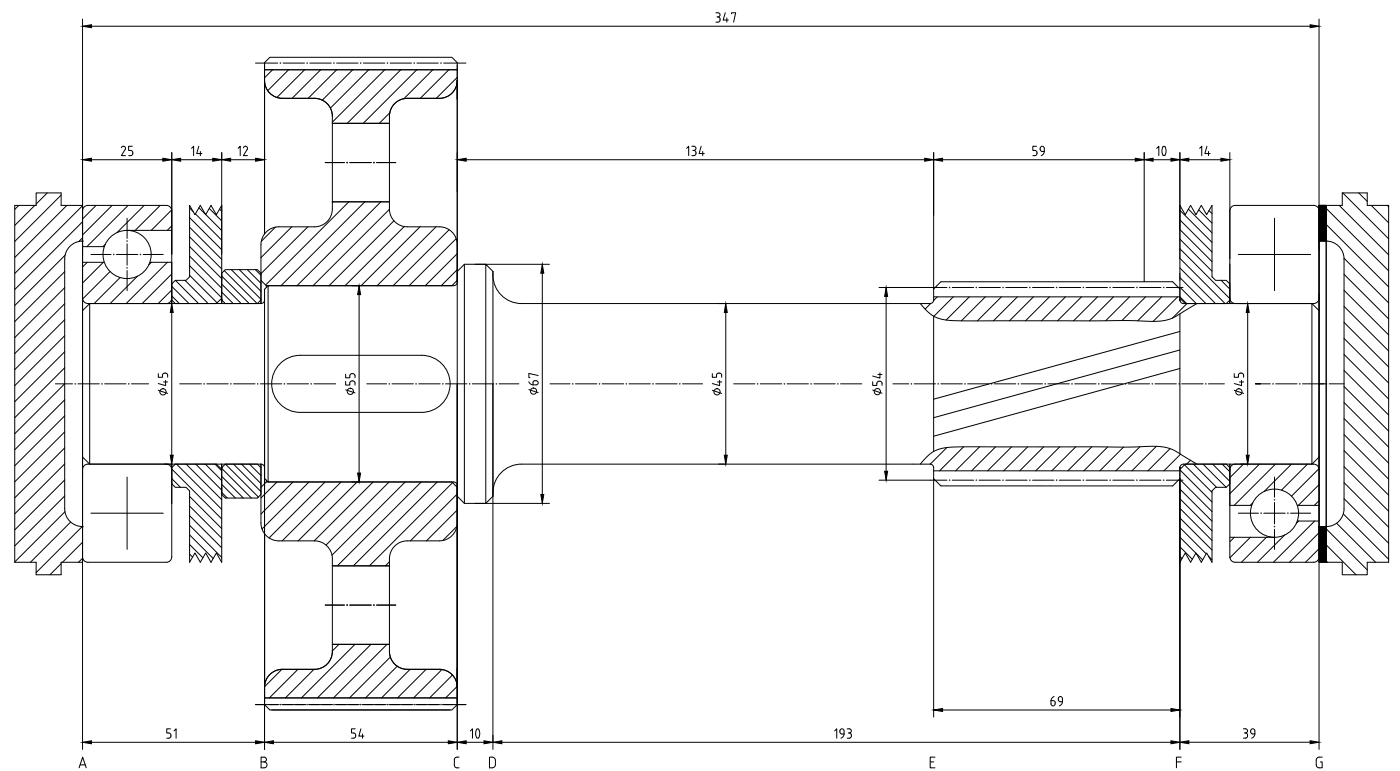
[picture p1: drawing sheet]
<svg xmlns="http://www.w3.org/2000/svg" width="690mm" height="380mm" viewBox="0 0 690 380" stroke-linecap="round" stroke-linejoin="round" font-family="sans-serif">
<defs><g id="words">
<g font-size="8.4">
<text x="341" y="86" transform="rotate(-90 341 86)">67</text>
<text x="510" y="86" transform="rotate(-90 510 86)">54</text>
</g>
</g></defs>
<g fill="none" stroke="#000" stroke-width=".49">
<path d="M41 9v360M41 13l4-1v2zM45 13h600M353 6h1a1 1 0 0 1 1 1 1 1 0 0 1-1 1M353 8h1M354 8a1.3 1.3 0 0 1 1 2 1.3 1.3 0 0 1-1 1h-1M357 6l-1 4h3M358 9v2M360 7v-1h2l-1 5M645 12l5 1-5 1zM650 9v360M126 31h11"/>
<path d="M134 34l-4 4M139 31h11M142 34l-10 11M150 34l-14 14M153 31h10M158 34l-14 14M166 31h10M166 34l-14 14M174 34l-15 15M179 31h11M182 34l-19 19M190 34l-26 26"/>
<path d="M192 31h11M197 34l-26 27M205 34l-26 27M205 31h11M213 34l-14 15M219 31h11M221 34l-14 14M225 38l-10 10M192 56l-5 5M41 79l4-1v1zM45 79h35M60 73a1 1 0 0 1 1-1 1.1 1.1 0 0 1 1 2l-2 3h2"/>
<path d="M65 72h-2v2h1a1.3 1.3 0 0 1 1 1 1.3 1.3 0 0 1-1 2h-1M80 78l5 1h-5zM85 79l4-1v1zM85 75v50M89 79h16M94 73l1-1v5M98 72l-1 4h2M99 75v2M105 78l4 1h-4zM109 75v50M109 79l5-1v1zM114 79h12"/>
<path d="M117 73l1-1v5M121 72l-1 1M121 72h1v1l-2 4h2M126 78l4 1h-4zM130 75v4M225 75v19M225 79l5-1v1zM230 79h226M345 72l-1 4h3M346 75v2M456 78l4 1h-4zM460 75v67"/>
<path d="M460 79l4-1v1zM464 79h95M512 73a1 1 0 0 1 1-1 1 1 0 0 1 1 1v2l-1 2M512 74l1 1h1M559 78l5 1h-5zM564 75v64M564 79l4-1v1zM568 79h9M570 73l1-1v5M573 72a2.7 2.7 0 0 1 0 5l-1-2zM577 78l4 1h-4zM581 79l5-1v1z"/>
<path d="M581 75v52M586 79h15M591 73l1-1v5M595 72l-1 4h2M595 75v2M601 78l5 1h-5zM606 75v52M23 95l-5 6M30 96l-23 23M160 80h10M164 99v1M172 99l-41 41"/>
<path d="M172 80h11M180 99l-42 42M186 80h9M188 99l-42 42M661 95l23 23M669 95l5 4M9 101l-2 2M17 101l-10 10M33 101l-26 26M41 101l-34 34M41 109l-34 34M41 117l-2 2"/>
<path d="M47 101l-6 7M55 101l-14 15M63 108v9M63 101l-20 21M71 101l-13 14M79 101l-12 12M85 103l-10 10M85 111l-3 2M93 101l3 5 3-5 2 5 3-5 3 5 2-5M93 102l2 2M93 107l16 16M93 112l16 16"/>
<path d="M93 117l16 16M96 105l13 13M98 102l3 4M101 106l8 8M103 103l6 6M108 103l1 1M136 112l-7 7M144 112l-15 15M152 112l-23 23M192 103l-38 38M194 109l-32 32M199 112l-29 29"/>
<path d="M207 112l-29 29M215 112l-29 29M221 113l-27 28M225 118l-23 23M581 118l16 16M581 113l16 16M581 108l16 16M581 104l16 15M581 101l3 5 3-5 2 5 3-5 2 5 3-5M585 103l12 12M591 103l6 7M596 104l1 1"/>
<path d="M650 101h3v18zM650 101l3 18h-3zM653 111l31 30M653 103l31 30M653 118l1 1M660 101l24 25M676 101l8 9M683 101l1 1M32 134l-25 24M32 126l-25 25M43 129l-2 3M45 125h10"/>
<path d="M51 129l-10 10M52 120l-1 2M54 134l-13 13M57 125h11M59 137l-13 13M63 120v11M63 133v10M68 136l-14 14M71 125h9M75 129l-2 1M82 129l-20 21M85 135l-15 15"/>
<path d="M86 138l12 12M91 138l12 12M93 121l16 16M93 126l16 16M93 131l16 16M93 136l14 13M109 136l14 14M109 140l10 10M110 133l17 17M114 133l15 14M118 133l11 10M122 133l7 7"/>
<path d="M126 133l3 3M225 125l-16 16M225 133l-8 8M234 130h37M267 135v109M267 130l1 5h-2zM581 137l13 13M581 132l18 18M581 127l23 23M581 123l25 24M602 138l4 4M662 127l22 22"/>
<path d="M662 135l22 22M32 142l-25 24M32 150l-25 24M32 157l-25 25M81 150h4M85 143l-7 7M85 150v4h-1zM85 141l8 9M85 146l3 4M85 154v70M109 144l6 6M173 141h4"/>
<path d="M177 145v88M177 141l1 4h-2zM354 150h4M358 150v4h-1zM358 154v70M433 142h33M437 146v86M437 142v4h-1zM453 150l7 6 4 1 5 1h99h7a40 40 0 0 0 13-7l2-1M458 150l-2 2M462 146l-2 2M469 142h11"/>
<path d="M470 146l-10 10M478 146l-12 12M482 142h11M485 146l-11 12M493 146l-12 12M495 142h11M501 146l-12 12M509 142h10M509 146l-12 12M517 146l-12 12M522 142h10M525 146l-12 12"/>
<path d="M533 146l-12 12M535 142h11M541 146l-12 12M548 142h11M549 146l-12 12M556 146l-11 12M561 142h11M564 146l-11 12M572 146l-12 12M575 142h8M580 146l-12 12M581 146l4 4"/>
<path d="M581 141l8 9M585 150l-7 7M611 150h4M615 154v70M615 150v4h-1zM662 159l22 22M662 151l22 22M662 143l22 22M32 165l-25 25M32 173l-25 25M662 175l22 22M662 167l22 22"/>
<path d="M27 189h9M32 181l-25 25M32 189l-25 25M32 197l-25 25M38 189h11M52 189h10M65 189h8M78 184v2h2v-1a1.3 1.3 0 0 1 1-1 1.3 1.3 0 0 1 2 1v1M78 192l5 2M81 188h2M82 187v3l-4-1M89 189h10"/>
<path d="M102 189h10M115 189h11M128 189h11M130 189v180M141 189h11M155 189h10M170 188v2h2v-1a1.3 1.3 0 0 1 2-1 1.3 1.3 0 0 1 1 1v1M170 184v2h2v-1a1.3 1.3 0 0 1 2-1 1.3 1.3 0 0 1 1 1v1M170 192l5 2M181 189h9M193 189h11M206 189h11"/>
<path d="M219 189h11M225 189v180M233 189h10M243 189v180M246 189h10M261 192l4 1M261 188l2 2M263 188a1.2 1.2 0 0 1 2 0 1.2 1.2 0 0 1-1 2h-1zM265 185l-4-1v2M271 189h10M283 189h11M297 189h10"/>
<path d="M310 189h10M323 189h11M336 189h10M351 192l5 2M351 184v2h2v-1a1.3 1.3 0 0 1 1-1 1.3 1.3 0 0 1 2 1v1M353 188h3M355 187v3l-4-1M361 189h11M375 189h10M388 189h10M401 189h10M414 189h11"/>
<path d="M430 188v2h2v-1a1.3 1.3 0 0 1 1-1 1.3 1.3 0 0 1 2 1v1M430 192l5 2M432 184h3M433 184v2l-3-1M440 189h8M450 189h11M463 189h11M477 189h10M490 189h10M503 189h11M516 189h11M529 189h11"/>
<path d="M543 189h10M556 189h10M569 189h11M582 189h11M595 189h8M608 184v2h2v-1a1.3 1.3 0 0 1 1-1 1.3 1.3 0 0 1 2 1v1M608 192l5 2M611 188h2M612 187v3l-4-1M621 189h-3h8M628 189h11M642 189h11"/>
<path d="M655 189h7M662 198l22 22M662 190l22 22M662 182l22 22M32 205l-25 24M32 213l-25 24M570 220l-12 12M662 214l22 22M662 206l22 22M32 221l-25 24M32 229l-25 24M32 236l-25 25"/>
<path d="M81 229h4M84 224h1v5zM85 231l24 25M85 236l4 4M87 229l22 22M92 229l17 17M96 229l13 12M101 229l8 8M106 229l3 3M109 231l15 14M109 235l11 10M109 239l7 6"/>
<path d="M111 229l16 16M115 229l14 13M119 229l10 9M123 229l6 5M136 237l-7 8M144 237l-15 16M152 237l-23 24M160 237l-27 28M168 237l-29 29M173 237h4M176 237l-29 29M176 233h2l-1 4z"/>
<path d="M184 237l-29 29M192 237l-31 32M200 237l-36 36M207 237l-41 42M215 237l-41 42M223 238l-41 41M354 229h4M357 224h1v5zM433 237h33M436 232h1v5zM453 229l7-7 4-1 5-1h99l7 1a40 40 0 0 1 13 7l2 1M460 236v117"/>
<path d="M466 220l-8 9M469 237h11M475 220l-12 12M482 237h11M483 220l-12 12M490 220l-11 12M495 237h11M498 220l-11 12M506 220l-12 12M509 237h10M514 220l-12 12M522 237h10"/>
<path d="M522 220l-12 12M530 220l-12 12M535 237h11M538 220l-12 12M546 220l-12 12M548 237h11M553 220l-11 12M561 237h11M562 220l-12 12M575 237h8M576 221l-11 11M581 236l16 16"/>
<path d="M581 231l16 16M581 236v133M582 224l-9 8M584 229l13 14M586 227l-1 2M588 229l11 11M593 229l11 11M597 229l9 8M602 229l4 3M611 229h4M613 229l-7 6M614 224h1v5z"/>
<path d="M620 229l-14 14M628 235v10M628 229l-20 20M636 229l-13 13M644 229l-13 12M650 231l-14 13M650 239l-10 10M662 238l22 22M662 230l22 22M662 222l22 22M32 244l-25 25M32 252l-25 25"/>
<path d="M35 257l-20 20M40 259l-22 23M93 245l16 15M93 249l16 16M93 254l16 16M93 259l16 16M109 243l3 2M225 259l-7 7M225 243l-23 23M225 251l-15 15M234 248h37M266 244h2l-1 4z"/>
<path d="M581 260l13 13M581 255l16 16M581 250l16 16M581 246l16 15M581 241l16 16M610 253h10M617 248l-1 1M623 253h10M628 248v10M636 253h10M640 257l-1 1M648 257l-21 20"/>
<path d="M650 259h3v18zM650 259l3 18h-3zM650 247l-3 2M658 258l20 19M662 253l22 23M662 246l22 22M30 278l-5 5M41 275l-2 2M41 267l-10 10M93 277l3-5 3 5 2-5 3 5 3-5 2 5M93 264l12 11M93 268l7 7"/>
<path d="M93 273l2 1M192 277l-2 2M581 269l6 6M581 265l8 7M581 277l3-5 3 5 2-5 3 5 2-5 3 5M581 274l1 1M589 273l3 3M595 274l2 2M608 265l-2 2M616 265l-10 10M624 265l-12 12M628 261v10"/>
<path d="M633 264l-14 13M650 270l-7 7M650 262l-15 15M653 276l1 1M653 261l21 20M653 268l15 15M160 298h10M172 298h11M186 298h9M167 317l-3 4M175 317l-27 27M183 317l-27 27"/>
<path d="M191 317l-27 27M139 330l-9 8M147 330l-14 14M155 330l-14 14M192 324l-20 20M196 328l-16 16M202 330l-14 14M210 330l-14 14M218 330l-14 14M223 333l-11 11M225 338l-5 6M84 359h-2v2h1a1.3 1.3 0 0 1 1 1 1.3 1.3 0 0 1-1 2h-1"/>
<path d="M126 347h11M139 347h12M152 347h12M165 347h12M175 359h-2v2h1a1.3 1.3 0 0 1 1 1 1.3 1.3 0 0 1-1 2h-1M178 359l-1 4h2M178 347h12M192 347h11M205 347h12M218 347h12M235 359a2.7 2.7 0 0 1 0 5l-1-2zM417 359h1a1 1 0 0 1 1 1 1 1 0 0 1-1 1"/>
<path d="M460 350l4-1v1zM464 350h113M518 345h1a1.2 1.2 0 0 1 1 1 1.2 1.2 0 0 1-1 1 1.2 1.2 0 0 1-1 0zM519 343l-1 2M522 344a1 1 0 0 1 1-1 1 1 0 0 1 0 1v2h-1a1.3 1.3 0 0 1 0-2zM523 346v1l-1 1M577 349l4 1h-4zM613 359h1a1 1 0 0 1 1 1 1 1 0 0 1-1 1M41 366l4-1v1zM45 366h81M86 360l1-1v5M126 365l4 1h-4z"/>
<path d="M130 366l5-1v1zM135 366h86M179 362v2M221 365l4 1h-4zM225 366l5-1v1zM230 366h8M232 360l1-1v5M238 365l5 1h-5zM243 366l4-1v1zM247 366h330M411 360l1-1v5M416 362h-1a1.2 1.2 0 0 1-2-1 1.2 1.2 0 0 1 1-2 1.2 1.2 0 0 1 2 1v2l-2 2"/>
<path d="M418 361h.1M418 361a1.3 1.3 0 0 1 1 1 1.3 1.3 0 0 1-1 2h-1M577 365l4 1h-4zM581 366l5-1v1zM586 366h59M613 361h1M614 361a1.3 1.3 0 0 1 1 1 1.3 1.3 0 0 1-1 2h-1M618 362h-1a1.2 1.2 0 0 1-1-1 1.2 1.2 0 0 1 1-2 1.2 1.2 0 0 1 1 1v2l-1 2M645 365l5 1h-5z"/>
<circle cx="138" cy="31" r=".1"/>
<circle cx="151" cy="31" r=".1"/>
<circle cx="165" cy="31" r=".1"/>
<circle cx="178" cy="31" r=".1"/>
<circle cx="191" cy="31" r=".1"/>
<circle cx="204" cy="31" r=".1"/>
<circle cx="217" cy="31" r=".1"/>
<circle cx="171" cy="80" r=".1"/>
<circle cx="184" cy="80" r=".1"/>
<circle cx="41" cy="119" r=".2"/>
<circle cx="63" cy="119" r=".1"/>
<circle cx="653" cy="119" r=".2"/>
<circle cx="56" cy="125" r=".1"/>
<circle cx="63" cy="132" r=".1"/>
<circle cx="69" cy="125" r=".1"/>
<circle cx="109" cy="148" r=".2"/>
<circle cx="468" cy="142" r=".1"/>
<circle cx="481" cy="142" r=".1"/>
<circle cx="494" cy="142" r=".1"/>
<circle cx="507" cy="142" r=".1"/>
<circle cx="521" cy="142" r=".1"/>
<circle cx="534" cy="142" r=".1"/>
<circle cx="547" cy="142" r=".1"/>
<circle cx="560" cy="142" r=".1"/>
<circle cx="573" cy="142" r=".1"/>
<circle cx="581" cy="148" r=".2"/>
<circle cx="37" cy="189" r=".1"/>
<circle cx="50" cy="189" r=".1"/>
<circle cx="63" cy="189" r=".1"/>
<circle cx="80" cy="193" r="1.5"/>
<circle cx="101" cy="189" r=".1"/>
<circle cx="114" cy="189" r=".1"/>
<circle cx="127" cy="189" r=".1"/>
<circle cx="140" cy="189" r=".1"/>
<circle cx="153" cy="189" r=".1"/>
<circle cx="173" cy="193" r="1.5"/>
<circle cx="192" cy="189" r=".1"/>
<circle cx="205" cy="189" r=".1"/>
<circle cx="218" cy="189" r=".1"/>
<circle cx="231" cy="189" r=".1"/>
<circle cx="245" cy="189" r=".1"/>
<circle cx="263" cy="193" r="1.5"/>
<circle cx="282" cy="189" r=".1"/>
<circle cx="295" cy="189" r=".1"/>
<circle cx="309" cy="189" r=".1"/>
<circle cx="322" cy="189" r=".1"/>
<circle cx="335" cy="189" r=".1"/>
<circle cx="353" cy="193" r="1.5"/>
<circle cx="373" cy="189" r=".1"/>
<circle cx="386" cy="189" r=".1"/>
<circle cx="400" cy="189" r=".1"/>
<circle cx="413" cy="189" r=".1"/>
<circle cx="432" cy="193" r="1.5"/>
<circle cx="449" cy="189" r=".1"/>
<circle cx="462" cy="189" r=".1"/>
<circle cx="475" cy="189" r=".1"/>
<circle cx="489" cy="189" r=".1"/>
<circle cx="502" cy="189" r=".1"/>
<circle cx="515" cy="189" r=".1"/>
<circle cx="528" cy="189" r=".1"/>
<circle cx="541" cy="189" r=".1"/>
<circle cx="554" cy="189" r=".1"/>
<circle cx="568" cy="189" r=".1"/>
<circle cx="581" cy="189" r=".1"/>
<circle cx="594" cy="189" r=".1"/>
<circle cx="610" cy="193" r="1.5"/>
<circle cx="627" cy="189" r=".1"/>
<circle cx="640" cy="189" r=".1"/>
<circle cx="653" cy="189" r=".1"/>
<circle cx="109" cy="230" r=".2"/>
<circle cx="468" cy="237" r=".1"/>
<circle cx="481" cy="237" r=".1"/>
<circle cx="494" cy="237" r=".1"/>
<circle cx="507" cy="237" r=".1"/>
<circle cx="521" cy="237" r=".1"/>
<circle cx="534" cy="237" r=".1"/>
<circle cx="547" cy="237" r=".1"/>
<circle cx="560" cy="237" r=".1"/>
<circle cx="573" cy="237" r=".1"/>
<circle cx="581" cy="230" r=".2"/>
<circle cx="41" cy="259" r=".2"/>
<circle cx="621" cy="253" r=".1"/>
<circle cx="628" cy="259" r=".1"/>
<circle cx="628" cy="246" r=".1"/>
<circle cx="634" cy="253" r=".1"/>
<circle cx="653" cy="259" r=".2"/>
<circle cx="171" cy="298" r=".1"/>
<circle cx="184" cy="298" r=".1"/>
<circle cx="138" cy="347" r=".1"/>
<circle cx="151" cy="347" r=".1"/>
<circle cx="165" cy="347" r=".1"/>
<circle cx="178" cy="347" r=".1"/>
<circle cx="191" cy="347" r=".1"/>
<circle cx="204" cy="347" r=".1"/>
<circle cx="217" cy="347" r=".1"/>
</g>
<g fill="none" stroke="#000" stroke-width=".5">
<path d="M130 40a9 9 0 0 0 9 8h16a9 9 0 0 1 9 9v46a9 9 0 0 1-9 9h-18a9 9 0 0 0-8 9v29M130 32v8M130 40v-9l3-3h90l2 3v108M130 40v75M130 34h95M225 40v9M225 40a9 9 0 0 1-9 8h-15a9 9 0 0 0-9 9v46a9 9 0 0 0 9 9h15a9 9 0 0 1 9 9v18M164 61h28M164 99h28M7 101h11v-6h12v6h11v176h-11v6h-12v-6h-11zM41 119a9 9 0 0 0-9 9v123a9 9 0 0 0 9 8M43 101h39l2 1 1 2v46"/>
<path d="M43 101l-1 1-1 2v43l1 2 1 1M63 113h22M93 101v35l-1 2h-6l-1 2M109 101v49M581 101v47M597 101v35l2 2h5l2 2M608 101h39l2 1 1 2v43l-1 2-2 1h-39M609 101l-2 1-1 2v46M628 108v35M650 119h3v-18h-3v176h3v-18h-3M653 119a9 9 0 0 1 9 9v123a9 9 0 0 1-9 8M41 122h10"/>
<path d="M41 129h10M74 129h11M109 135l2-2h16l2 2v13l-2 2h-16l-2-2M129 138l2 3v1M225 138l-2 3M225 139v1l-2 1h-92M229 130l-4 4v110l4 4h10M229 130v118M229 130h10M243 134v110l-4 4M243 134l-4-4v118M243 134a14 14 0 0 0 14 16h201l2-2v-6l3-3h115l3 3v6"/>
<path d="M610 125h36M650 123v-22h3v176M44 150l-3 3v72l3 4v-79h85M85 147l-1 2-2 1h-39M109 147l-2 3h-21l-1-2M129 148v2M130 148v1l-1 1M460 156v66M460 146h121M581 147l3 3h20l2-2M581 148l1 1 1 1h63v79l4-4M581 155v69"/>
<path d="M606 147l1 2 2 1M646 150l4 3M650 145v86M138 179l5-3 5-1h60a14 14 0 0 1 14 14 14 14 0 0 1-14 14h-60a14 14 0 0 1-13-9 14 14 0 0 1 3-15zM581 172l-121 34M581 163l-121 34M581 182l-121 33M43 229h86M43 229h-1l-1 2v43l1 2 1 1M63 235v36M82 229l2 1 1 1M85 229v45l-1 2-2 1h-39"/>
<path d="M85 238l1 2h6l1 2v35M86 229l-1 1M107 229l2 2M109 230l2-1h16l2 1M109 229v48M129 229v29a9 9 0 0 0 8 8h18a9 9 0 0 1 9 9v46a9 9 0 0 1-9 9h-16a9 9 0 0 0-9 9M129 229v15l-2 1h-16l-2-1M129 229h1v1M131 237l-2 3M131 237h92l2 3M132 237l-2-1v-94l2-1v96h91l2 1v1M225 239v19a9 9 0 0 1-9 8h-15a9 9 0 0 0-9 9v46a9 9 0 0 0 9 9h15a9 9 0 0 1 9 9"/>
<path d="M225 239v108l-2 3h-90l-3-3v-8M460 232h121M581 236l-3 3h-115l-3-3v-6l-2-1h-201a14 14 0 0 0-14 14M584 229l-3 2M604 229l2 1M606 238l-2 2h-5l-2 2v35M606 229v45v2l3 1M609 229h-2l-1 2M650 231v43l-1 2-2 1h-39M650 231l-1-1-2-1h-65l-1 1v47M45 253h35M606 249h11"/>
<path d="M639 257h11M639 249h11M130 263v76M164 279h28M606 265h22M653 277v-176h8v-6h13v6h10v176h-10v6h-13M653 277h8v6M164 317h28M130 339v7M225 329v9M130 344h95M134 350h88"/>
<path d="M39 378l2-5 1 5M39 377h3M129 373h1a1.2 1.2 0 0 1 1 1 1.2 1.2 0 0 1-1 1 1.5 1.5 0 0 1 2 2 1.5 1.5 0 0 1-2 1h-1zM129 375h1M226 373h-2v1v4h2M241 373h2l1 1v3l-1 1h-2zM458 375h2M461 373h-3v5h3M580 375h2M582 373h-2v5M651 373h-2l-1 1 1 4h2v-3h-1"/>
<circle cx="63" cy="125" r="12"/>
<circle cx="628" cy="253" r="12"/>
</g>
<g fill="#000">
<path d="M41 13l4-1v2zM645 12l5 1-5 1zM41 79l4-1v1zM80 78l5 1h-5zM85 79l4-1v1zM105 78l4 1h-4zM109 79l5-1v1zM126 78l4 1h-4zM225 79l5-1v1zM456 78l4 1h-4zM460 79l4-1v1zM559 78l5 1h-5z"/>
<path d="M564 79l4-1v1zM577 78l4 1h-4zM581 79l5-1v1zM601 78l5 1h-5zM267 130l1 5h-2zM85 150v4h-1zM177 141l1 4h-2zM358 150v4h-1zM437 142v4h-1zM615 150v4h-1zM84 224h1v5zM176 233h2l-1 4z"/>
<path d="M357 224h1v5zM436 232h1v5zM614 224h1v5zM266 244h2l-1 4zM460 350l4-1v1zM577 349l4 1h-4zM41 366l4-1v1zM126 365l4 1h-4zM130 366l5-1v1zM221 365l4 1h-4zM225 366l5-1v1zM238 365l5 1h-5z"/>
<path d="M243 366l4-1v1zM577 365l4 1h-4zM581 366l5-1v1zM645 365l5 1h-5z"/>
<path d="M650 101l3 18v-18zM650 101l3 18h-3z"/>
<path d="M650 259l3 18v-18zM650 259l3 18h-3z"/>
<circle cx="138" cy="31" r=".1"/>
<circle cx="151" cy="31" r=".1"/>
<circle cx="165" cy="31" r=".1"/>
<circle cx="178" cy="31" r=".1"/>
<circle cx="191" cy="31" r=".1"/>
<circle cx="204" cy="31" r=".1"/>
<circle cx="217" cy="31" r=".1"/>
<circle cx="171" cy="80" r=".1"/>
<circle cx="184" cy="80" r=".1"/>
<circle cx="41" cy="119" r=".2"/>
<circle cx="63" cy="119" r=".1"/>
<circle cx="653" cy="119" r=".2"/>
<circle cx="56" cy="125" r=".1"/>
<circle cx="63" cy="132" r=".1"/>
<circle cx="69" cy="125" r=".1"/>
<circle cx="109" cy="148" r=".2"/>
<circle cx="468" cy="142" r=".1"/>
<circle cx="481" cy="142" r=".1"/>
<circle cx="494" cy="142" r=".1"/>
<circle cx="507" cy="142" r=".1"/>
<circle cx="521" cy="142" r=".1"/>
<circle cx="534" cy="142" r=".1"/>
<circle cx="547" cy="142" r=".1"/>
<circle cx="560" cy="142" r=".1"/>
<circle cx="573" cy="142" r=".1"/>
<circle cx="581" cy="148" r=".2"/>
<circle cx="37" cy="189" r=".1"/>
<circle cx="50" cy="189" r=".1"/>
<circle cx="63" cy="189" r=".1"/>
<circle cx="101" cy="189" r=".1"/>
<circle cx="114" cy="189" r=".1"/>
<circle cx="127" cy="189" r=".1"/>
<circle cx="140" cy="189" r=".1"/>
<circle cx="153" cy="189" r=".1"/>
<circle cx="192" cy="189" r=".1"/>
<circle cx="205" cy="189" r=".1"/>
<circle cx="218" cy="189" r=".1"/>
<circle cx="231" cy="189" r=".1"/>
<circle cx="245" cy="189" r=".1"/>
<circle cx="282" cy="189" r=".1"/>
<circle cx="295" cy="189" r=".1"/>
<circle cx="309" cy="189" r=".1"/>
<circle cx="322" cy="189" r=".1"/>
<circle cx="335" cy="189" r=".1"/>
<circle cx="373" cy="189" r=".1"/>
<circle cx="386" cy="189" r=".1"/>
<circle cx="400" cy="189" r=".1"/>
<circle cx="413" cy="189" r=".1"/>
<circle cx="449" cy="189" r=".1"/>
<circle cx="462" cy="189" r=".1"/>
<circle cx="475" cy="189" r=".1"/>
<circle cx="489" cy="189" r=".1"/>
<circle cx="502" cy="189" r=".1"/>
<circle cx="515" cy="189" r=".1"/>
<circle cx="528" cy="189" r=".1"/>
<circle cx="541" cy="189" r=".1"/>
<circle cx="554" cy="189" r=".1"/>
<circle cx="568" cy="189" r=".1"/>
<circle cx="581" cy="189" r=".1"/>
<circle cx="594" cy="189" r=".1"/>
<circle cx="627" cy="189" r=".1"/>
<circle cx="640" cy="189" r=".1"/>
<circle cx="653" cy="189" r=".1"/>
<circle cx="109" cy="230" r=".2"/>
<circle cx="468" cy="237" r=".1"/>
<circle cx="481" cy="237" r=".1"/>
<circle cx="494" cy="237" r=".1"/>
<circle cx="507" cy="237" r=".1"/>
<circle cx="521" cy="237" r=".1"/>
<circle cx="534" cy="237" r=".1"/>
<circle cx="547" cy="237" r=".1"/>
<circle cx="560" cy="237" r=".1"/>
<circle cx="573" cy="237" r=".1"/>
<circle cx="581" cy="230" r=".2"/>
<circle cx="41" cy="259" r=".2"/>
<circle cx="621" cy="253" r=".1"/>
<circle cx="628" cy="259" r=".1"/>
<circle cx="628" cy="246" r=".1"/>
<circle cx="634" cy="253" r=".1"/>
<circle cx="653" cy="259" r=".2"/>
<circle cx="171" cy="298" r=".1"/>
<circle cx="184" cy="298" r=".1"/>
<circle cx="138" cy="347" r=".1"/>
<circle cx="151" cy="347" r=".1"/>
<circle cx="165" cy="347" r=".1"/>
<circle cx="178" cy="347" r=".1"/>
<circle cx="191" cy="347" r=".1"/>
<circle cx="204" cy="347" r=".1"/>
<circle cx="217" cy="347" r=".1"/>
</g>
<use href="#words"/>
</svg>
